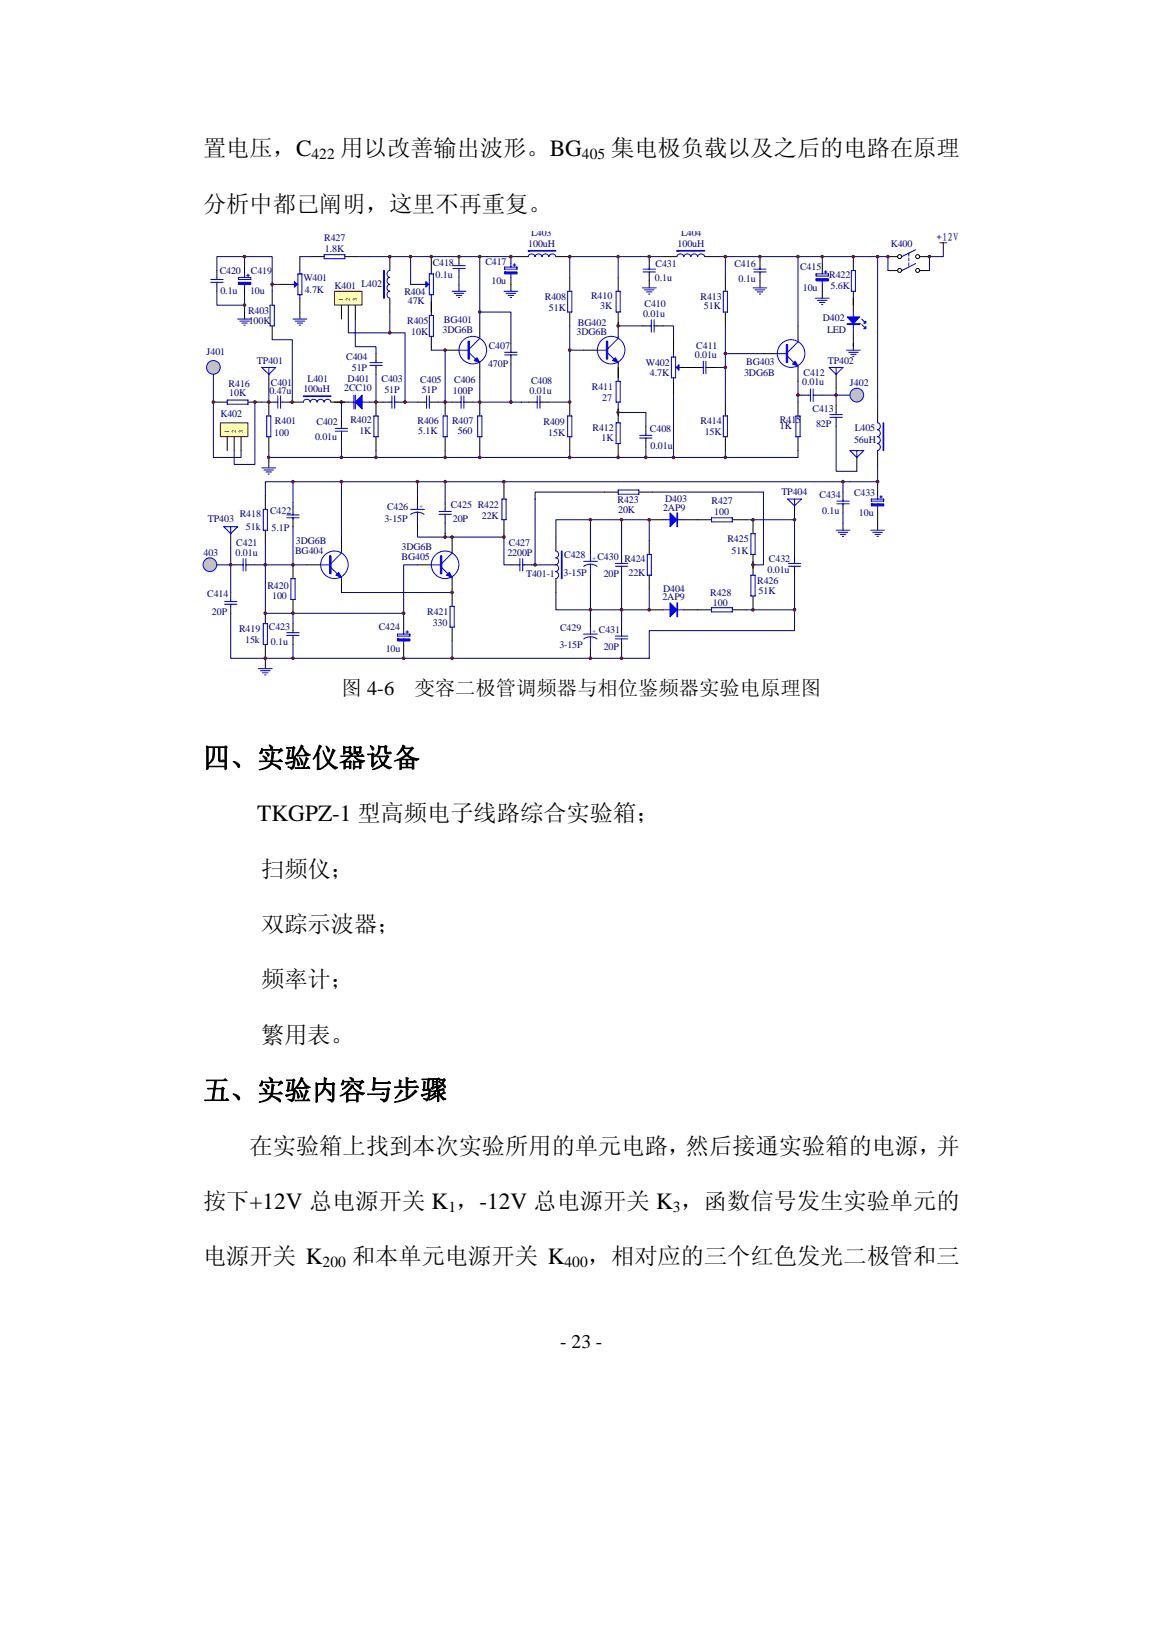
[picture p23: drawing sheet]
<svg xmlns="http://www.w3.org/2000/svg" width="210mm" height="297mm" viewBox="0 0 210 297" stroke-linecap="round" stroke-linejoin="round" font-family="sans-serif">
<defs><g id="words">
<g font-size="4.9">
<text x="37" y="139.7">四、实验仪器设备</text>
<text x="37" y="200.2">五、实验内容与步骤</text>
</g>
<g font-size="4.2">
<text x="37" y="28.5">置电压，C</text>
<text x="62" y="28.5">用以改善输出波形。BG</text>
<text x="111.3" y="28.5">集电极负载以及之后的电路在原理</text>
<text x="37" y="38.6">分析中都已阐明，这里不再重复。</text>
<text x="46.8" y="149.5">TKGPZ-1 型高频电子线路综合实验箱；</text>
<text x="47.6" y="159.6">扫频仪；</text>
<text x="47.6" y="169.7">双踪示波器；</text>
<text x="47.6" y="179.8">频率计；</text>
<text x="47.6" y="189.9">繁用表。</text>
<text x="45.4" y="210.1">在实验箱上找到本次实验所用的单元电路，然后接通实验箱的电源，并</text>
<text x="37" y="220.2">按下+12V 总电源开关 K ，-12V 总电源开关 K ，函数信号发生实验单元的</text>
<text x="37" y="230.3">电源开关 K</text>
<text x="64.1" y="230.3">和本单元电源开关 K</text>
<text x="107.1" y="230.3">，相对应的三个红色发光二极管和三</text>
</g>
<g font-size="3.7">
<text x="62.2" y="126.7">图 4-6</text>
<text x="75.5" y="126.7">变容二极管调频器与相位鉴频器实验电原理图</text>
</g>
<text font-size="3.5" x="102" y="245.4">- 23 -</text>
<g font-size="2.8">
<text x="56.7" y="29">422</text>
<text x="106" y="29">405</text>
<text x="81.7" y="220.7">1</text>
<text x="122.6" y="220.7">3</text>
<text x="58.8" y="230.8">200</text>
<text x="102.8" y="230.8">400</text>
</g>
<text font-size="2" fill="#000080" x="170.5" y="43.8">+12V</text>
<g font-size="1.8" fill="#000080">
<text x="59" y="43.9">R427</text>
<text x="59.2" y="45.8">1.8K</text>
<text x="96.2" y="44.9">100uH</text>
<text x="96.7" y="43.1">L403</text>
<text x="123.4" y="44.9">100uH</text>
<text x="124" y="42.9">L404</text>
<text x="162.2" y="44.9">K400</text>
<text x="40" y="49.8">C420</text>
<text x="40.1" y="53.5">0.1u</text>
<text x="45.6" y="53.5">10u</text>
<text x="45.7" y="50">C419</text>
<text x="55.2" y="51.1">W401</text>
<text x="55.5" y="53.4">4.7K</text>
<text x="60.9" y="52.6">K401 L402</text>
<text x="73.6" y="53.6">R404</text>
<text x="78.8" y="48.5">C418</text>
<text x="79.3" y="50.6">0.1u</text>
<text x="88.4" y="48.3">C417</text>
<text x="89.5" y="51.8">10u</text>
<text x="119.3" y="51.2">0.1u</text>
<text x="119.4" y="48.6">C431</text>
<text x="133.8" y="48.6">C416</text>
<text x="134.5" y="51.4">0.1u</text>
<text x="145.7" y="49.2">C415</text>
<text x="146.2" y="53">10u</text>
<text x="151" y="50.6">R422</text>
<text x="151.3" y="52.6">5.6K</text>
<text x="45.2" y="57.2">R403</text>
<text x="45.3" y="58.9">100K</text>
<text x="74.1" y="59.1">R405</text>
<text x="74.3" y="55.4">47K</text>
<text x="80.8" y="58.8">BG401</text>
<text x="99.2" y="54.7">R408</text>
<text x="100" y="56.7">51K</text>
<text x="105.3" y="59.4">BG402</text>
<text x="107.7" y="54.5">R410</text>
<text x="109.3" y="56.3">3K</text>
<text x="117.1" y="57.7">0.01u</text>
<text x="117.4" y="55.9">C410</text>
<text x="127.6" y="54.7">R413</text>
<text x="128.2" y="56.3">51K</text>
<text x="149.9" y="58.4">D402</text>
<text x="37.6" y="64.6">J401</text>
<text x="63.1" y="65.5">C404</text>
<text x="74.9" y="61">10K</text>
<text x="80.6" y="60.7">3DG6B</text>
<text x="89" y="63.6">C407</text>
<text x="105" y="61.1">3DG6B</text>
<text x="126.6" y="65.2">0.01u</text>
<text x="126.8" y="63.5">C411</text>
<text x="150.6" y="60.7">LED</text>
<text x="41.6" y="70.5">R416</text>
<text x="46.8" y="66.3">TP401</text>
<text x="49.1" y="71.7">0.47u</text>
<text x="49.3" y="70.3">C401</text>
<text x="55.2" y="71.4">100uH</text>
<text x="56" y="69.7">L401</text>
<text x="62.7" y="71.3">2CC10</text>
<text x="63.3" y="69.5">D401</text>
<text x="64.1" y="67.5">51P</text>
<text x="69.5" y="69.7">C403</text>
<text x="70" y="71.5">51P</text>
<text x="76.5" y="69.8">C405</text>
<text x="76.8" y="71.5">51P</text>
<text x="82.5" y="71.7">100P</text>
<text x="82.7" y="69.8">C406</text>
<text x="88.9" y="66.8">470P</text>
<text x="96.5" y="71.7">0.01u</text>
<text x="96.7" y="69.9">C408</text>
<text x="107.8" y="71">R411</text>
<text x="117.6" y="66.6">W402</text>
<text x="118.4" y="68.5">4.7K</text>
<text x="135.5" y="68.4">3DG6B</text>
<text x="135.9" y="66.5">BG403</text>
<text x="146.1" y="70.2">0.01u</text>
<text x="146.3" y="68.4">C412</text>
<text x="150.7" y="66.4">TP402</text>
<text x="154.8" y="70.3">J402</text>
<text x="40.1" y="76">K402</text>
<text x="41.8" y="72.2">10K</text>
<text x="50.1" y="77.2">R401</text>
<text x="57.6" y="77.3">C402</text>
<text x="63.8" y="77.1">R402</text>
<text x="76" y="77.2">R406</text>
<text x="82.3" y="77.2">R407</text>
<text x="99" y="77.3">R409</text>
<text x="109.7" y="72.9">27</text>
<text x="127.6" y="77.2">R414</text>
<text x="142" y="77">R415</text>
<text x="148" y="75">C413</text>
<text x="148.6" y="77.7">82P</text>
<text x="50" y="79.4">100</text>
<text x="57.4" y="80.1">0.01u</text>
<text x="65.4" y="79">1K</text>
<text x="76.2" y="79.1">5.1K</text>
<text x="83.4" y="79">560</text>
<text x="99.8" y="79.4">15K</text>
<text x="107.9" y="78.5">R412</text>
<text x="109.6" y="80.4">1K</text>
<text x="118.4" y="78.6">C408</text>
<text x="118.5" y="81.8">0.01u</text>
<text x="128.3" y="79.2">15K</text>
<text x="142" y="78.1">1K</text>
<text x="155.5" y="80.6">56uH</text>
<text x="155.7" y="78.5">L405</text>
<text x="37.9" y="95.1">TP403</text>
<text x="43.7" y="94.2">R418</text>
<text x="49.2" y="93.6">C422</text>
<text x="70" y="95">3-15P</text>
<text x="70.5" y="92.9">C426</text>
<text x="82.1" y="92.5">C425 R422</text>
<text x="82.5" y="95.1">20P</text>
<text x="87.8" y="94.5">22K</text>
<text x="112.5" y="91.6">R423</text>
<text x="112.6" y="93.4">20K</text>
<text x="120.8" y="93.1">2AP9</text>
<text x="121.1" y="91.3">D403</text>
<text x="129.6" y="91.8">R427</text>
<text x="130.1" y="93.7">100</text>
<text x="142.3" y="90.1">TP404</text>
<text x="149.2" y="90.7">C434</text>
<text x="149.8" y="93.6">0.1u</text>
<text x="155.5" y="90.3">C433</text>
<text x="156.4" y="94">10u</text>
<text x="36.3" y="101.2">J403</text>
<text x="42.9" y="101.3">0.01u</text>
<text x="43" y="99.4">C421</text>
<text x="44.8" y="96.5">51k</text>
<text x="49.4" y="96.6">5.1P</text>
<text x="53.7" y="100.9">BG404</text>
<text x="53.9" y="99">3DG6B</text>
<text x="73.1" y="100.2">3DG6B</text>
<text x="92.4" y="101.2">2200P</text>
<text x="92.7" y="99.4">C427</text>
<text x="102.7" y="101.7">C428</text>
<text x="108.8" y="101.9">C430 R424</text>
<text x="132.5" y="98.8">R425</text>
<text x="133.2" y="100.9">51K</text>
<text x="48.7" y="107.2">R420</text>
<text x="73.1" y="102.1">BG405</text>
<text x="95.8" y="105.1">T401-1</text>
<text x="102.6" y="105">3-15P</text>
<text x="109.9" y="105.1">20P</text>
<text x="114.5" y="105">22K</text>
<text x="120.8" y="107.7">D404</text>
<text x="137.9" y="106.3">R426</text>
<text x="139.8" y="104.3">0.01u</text>
<text x="140" y="102.3">C432</text>
<text x="37.7" y="108.8">C414</text>
<text x="38.6" y="112">20P</text>
<text x="49.6" y="109">100</text>
<text x="77.8" y="112">R421</text>
<text x="120.6" y="109.2">2AP9</text>
<text x="129.3" y="108.6">R428</text>
<text x="129.8" y="110.4">100</text>
<text x="138.2" y="108.2">51K</text>
<text x="43.5" y="115.2">R419</text>
<text x="44.7" y="117.1">15k</text>
<text x="49" y="114.7">C423</text>
<text x="49.3" y="117.5">0.1u</text>
<text x="69" y="114.8">C424</text>
<text x="70.3" y="118.7">10u</text>
<text x="78.8" y="114">330</text>
<text x="101.9" y="118">3-15P</text>
<text x="102" y="114.9">C429</text>
<text x="109.1" y="115.3">C431</text>
<text x="109.9" y="118.3">20P</text>
</g>
<g font-size="1.1">
<text x="62.5" y="54.8" transform="rotate(-90 62.5 54.8)">1</text>
<text x="63.8" y="54.8" transform="rotate(-90 63.8 54.8)">2</text>
<text x="65" y="54.8" transform="rotate(-90 65 54.8)">3</text>
<text x="41.7" y="78.8" transform="rotate(-90 41.7 78.8)">1</text>
<text x="43" y="78.8" transform="rotate(-90 43 78.8)">2</text>
<text x="44.3" y="78.8" transform="rotate(-90 44.3 78.8)">3</text>
</g>
<g font-size="1.1" fill="#000080">
<text x="76.4" y="92.5">+</text>
<text x="107.9" y="102">+</text>
<text x="107.9" y="115.2">+</text>
</g>
</g></defs>
<g fill="none" stroke="#000" stroke-width=".18">
<path d="M39.5 49.3v1.2M39.5 51.8v1.2M49.6 53v2.6M49.6 59.4v2.5M50.8 51.8h2.6M54.6 46.7v2.6M54.6 54.3v2.5M56.5 46.7h2.5M62.8 46.7h2.5M74.8 51.8h2.5M78.5 46.7v2.6M78.5 54.3v3.2"/>
<path d="M83.6 46.7v1.3M83.6 49.3v1.2M103.8 50.5v2.5M103.8 56.8v2.6M112.6 50.5v2.5M112.6 56.8v2.6M117 59.4h1.2M118.2 47.4v1.2M118.2 49.9v1.3M119.5 59.4h1.3M132.1 50.5v2.5M132.1 56.8v2.6"/>
<path d="M138.4 47.4v1.2M138.4 49.9v1.3M155.4 46.7v2.6M155.4 53v2.6M161.7 46.7h1.8M161.7 49.3h1.8M167.5 46.7h1.8M167.5 49.3h1.8M49 79.5v2.6M50.2 73.2h-1.2v2.6M51.5 73.2h1.2M62.2 76.4v1.2"/>
<path d="M62.2 78.9v1.3M68.5 64.4v1.3M68.5 66.9v1.3M68.5 73.2v2.6M68.5 79.5v2.6M69.7 73.2h1.3M72.3 73.2h1.2M76 73.2h1.3M78.5 73.2h1.3M78.5 61.3v2.5M81.1 73.2v2.6M81.1 79.5v2.6"/>
<path d="M82.3 73.2h1.3M84.9 73.2h1.2M87.4 73.2v2.6M87.4 79.5v2.6M93 62.5v1.3M93 65v1.3M96.2 73.2h1.3M98.7 73.2h1.3M103.8 73.2v2.6M103.8 79.5v2.6M112.6 66.9v2.5M112.6 73.2v3.8"/>
<path d="M117.6 77.6v1.3M122.7 61.9v2.5M122.7 69.4v2.6M123.9 66.9h3.8M128.9 66.9h1.3M132.1 73.2v2.6M132.1 79.5v2.6M145.3 73.2v2.6M145.3 79.5v2.6M146 72h1.2M148.5 72h1.3M48.3 90.3v2.5"/>
<path d="M48.3 96.6v2.5M112.6 80.8v2.5M117.6 80.2v1.2M118.2 94.7h2.6M124.5 94.7h2.6M42.7 102.9h1.2M45.2 102.9h1.2M53.4 113.6v1.3M53.4 116.1v1.3"/>
<circle cx="163.8" cy="49.3" r=".37"/>
<circle cx="163.8" cy="46.7" r=".37"/>
<circle cx="167.1" cy="49.3" r=".37"/>
<circle cx="167.1" cy="46.7" r=".37"/>
</g>
<g fill="none" stroke="#00f" stroke-width=".18">
<path d="M38.4 51.4h2.2M38.4 50.9h2.2M39.5 50.5v.4M39.5 51.4v.4M49.2 55.6h.8v3.8h-.8zM53.4 51.8h.9M54.3 49.9h.7v3.8h-.7zM54.6 49.3v.6M54.6 53.7v.6M59 46.4h3.8v.7h-3.8zM77.3 51.8h.9M78.2 49.9h.7v3.8h-.7z"/>
<path d="M78.2 57.5h.7v3.8h-.7zM78.5 49.3v.6M78.5 53.7v.6M82.5 48.9h2.2M82.5 48.4h2.2M83.6 48v.4M83.6 48.9v.4M103.4 53h.7v3.8h-.7zM112.2 53h.7v3.8h-.7zM117.1 49.5h2.3M117.1 49h2.3M118.2 59.4h.4"/>
<path d="M118.2 48.6v.4M118.2 49.5v.4M118.6 58.2v2.3M119.1 59.4h.4M119.1 58.2v2.3M131.7 53h.8v3.8h-.8zM137.3 49.5h2.2M137.3 49h2.2M138.4 48.6v.4M138.4 49.5v.4M155 49.3h.8v3.7h-.8zM165.5 46.1v.5"/>
<path d="M165.5 47v.5M165.5 47.9v.5M166.8 45.5l-2.6 1.2M166.8 48l-2.6 1.3M48.6 75.8h.7v3.7h-.7zM50.2 73.2h.4M50.6 72.1v2.3M51.1 73.2h.4M51.1 72.1v2.3M61 78.5h2.3M61 78h2.3M62.2 77.6v.4"/>
<path d="M62.2 78.5v.4M67.4 66.5h2.2M67.4 66h2.2M68.1 75.8h.8v3.7h-.8zM68.5 65.7v.3M68.5 66.5v.4M71 73.2h.4M71.4 72.1v2.3M71.9 73.2h.4M71.9 72.1v2.3M77.3 73.2h.4M77.7 72.1v2.3"/>
<path d="M78.2 73.2h.3M78.2 72.1v2.3M80.7 75.8h.7v3.7h-.7zM83.6 73.2h.4M84 72.1v2.3M84.5 73.2h.4M84.5 72.1v2.3M87 75.8h.8v3.7h-.8zM91.9 64.6h2.3M91.9 64.2h2.3M93 63.8v.4M93 64.6v.4"/>
<path d="M97.5 73.2h.3M97.8 72.1v2.3M98.3 73.2h.4M98.3 72.1v2.3M103.4 75.8h.7v3.7h-.7zM112.2 69.4h.7v3.8h-.7zM112.2 77h.7v3.8h-.7zM116.5 79.8h2.2M116.5 79.3h2.2M117.6 78.9v.4M117.6 79.8v.4M122.3 65h.7v3.8h-.7z"/>
<path d="M122.7 64.4v.6M122.7 68.8v.6M123 66.9h.9M127.7 66.9h.4M128.1 65.8v2.3M128.6 66.9h.3M128.6 65.8v2.3M131.7 75.8h.8v3.7h-.8zM144.9 75.8h.8v3.7h-.8zM147.2 72h.4M147.6 70.8v2.3M148.1 72h.4"/>
<path d="M148.1 70.8v2.3M47.9 92.8h.8v3.8h-.8zM120.8 94.7h3.7M43.9 102.9h.4M44.3 101.7v2.3M44.8 102.9h.4M44.8 101.7v2.3M52.2 115.7h2.3M52.2 115.2h2.3M53.4 114.9v.3M53.4 115.7v.4"/>
</g>
<g fill="#00f" stroke="#00f" stroke-width=".18">
<path d="M77.6 51.3l.5 .5-.5 .5z"/>
<path d="M123.7 66.4v1l-.5-.5z"/>
<path d="M53.6 51.3l.5 .5-.5 .5z"/>
<path d="M122 93.4l1.3 1.3-1.3 1.2z"/>
<path d="M123.3 93.4h.1v2.5h-.1z" fill-rule="evenodd"/>
</g>
<g fill="#c0c0c0" stroke="#00f" stroke-width=".18">
<circle cx="38.9" cy="66.9" r="1.25"/>
<circle cx="38.2" cy="102.8" r="1.25"/>
<circle cx="156" cy="72" r="1.26"/>
</g>
<g fill="none" stroke="#000" stroke-width=".18">
<path d="M44.5 48.6v1.3M44.5 52.4v1.3M44.5 56.8v1.3M54.6 56.8v1.3M83.6 51.8v1.2M93 46.7v1.3M93 50.5v2.5M118.2 51.2v1.2M138.4 51.2v1.2M149.8 48v1.3M149.8 51.8v2.5M60.9 73.2h2.5"/>
<path d="M67.2 73.2h2.5M49 83.9v1.3M76 90.3v1.2M76 95.3v1.3M107.5 99.7v1.3M107.5 104.8v1.2M107.5 112.9v1.3M107.5 118v1.3"/>
</g>
<g fill="none" stroke="#00f" stroke-width=".18">
<path d="M43.3 58.1h2.5M43.4 50.5h2.3v.4h-2.3zM43.7 58.5h1.7M44 58.8h1M44.4 59.2h.3M44.5 49.9v.6M44.5 51.4v1M44.9 50.1h.5M45.2 49.9v.5M53.4 58.1h2.5M53.7 58.5h1.8M54.1 58.8h1"/>
<path d="M54.5 59.2h.2M82.3 53h2.6M82.7 53.4h1.8M83.1 53.8h1M83.5 54.2h.2M91.8 53h2.5M91.9 48.6h2.3v.4h-2.3zM92.2 53.4h1.7M92.5 53.8h1.1M92.9 54.2h.3M93 48v.6M93 49.5v1"/>
<path d="M93.4 48.3h.5M93.7 48v.5M117 52.4h2.5M117.4 52.8h1.7M117.8 53.2h.9M118.1 53.6h.3M137.1 52.4h2.6M137.5 52.8h1.8M137.9 53.2h1M138.3 53.6h.2M148.5 54.3h2.5M148.6 49.9h2.3v.4h-2.3z"/>
<path d="M148.9 54.7h1.7M149.2 55.1h1M149.6 55.5h.3M149.8 49.3v.6M149.8 50.8v1M150.1 49.5h.5M150.4 49.3v.5M63.4 73.2h1.1M64.5 72v2.5M64.7 72v2.5M66 73.2h1.2M47.7 85.2h2.5"/>
<path d="M48.1 85.6h1.7M48.5 86h.9M48.8 86.3h.3M74.8 92.8h2.5M76 93.3l.7 .1 .5 .3M76 93.3l-.6 .1-.6 .3M76 91.5v1.3M76 93.3v2M106.3 102.2h2.5M106.3 115.5h2.5M107.5 102.7l.7 .1 .5 .3M107.5 102.7l-.6 .1-.6 .3"/>
<path d="M107.5 116l.7 .1 .5 .3M107.5 116l-.6 .1-.6 .3M107.5 101v1.2M107.5 102.7v2.1M107.5 114.2v1.3M107.5 116v2"/>
</g>
<g fill="#00f" stroke="#00f" stroke-width=".18">
<path d="M66 72v2.5l-1.3-1.3z"/>
<path d="M91.9 49.5v.4h2.3v-.4z" fill-rule="evenodd"/>
<path d="M43.4 51.4v.4h2.3v-.4z" fill-rule="evenodd"/>
<path d="M148.6 50.8v.4h2.3v-.4z" fill-rule="evenodd"/>
</g>
<path d="M60.9 53.1h5v2.5h-5z" fill="#ffffb0"/>
<path d="M60.9 53h5v2.6h-5zM171.2 44.2h1.2M171.8 44.2v1.3" fill="none" stroke="#800000" stroke-width=".18"/>
<g fill="none" stroke="#000" stroke-width=".18">
<path d="M62.2 55.6v2.5M63.4 55.6v2.5M64.7 55.6v2.5M87.4 58.7v2.6M112.6 58.7v2.6M145.3 59.4v2.5M155.4 54.3v2.5M38.9 73.2h2.5M45.2 73.2h2.5M49 68.2v2.5M81.1 63.8h2.5M87.4 66.3v2.5"/>
<path d="M106.3 63.8h2.5M112.6 66.3v2.5M139 64.4h2.6M145.3 66.9v2.5M152.3 68.2v2.5M152.3 73.9v1.2M152.3 76.4v1.2M155.4 60.6v3.2M42 97.2v2.5M53.4 92.1v1.3M53.4 94.7v1.2M62.2 97.8v2.6"/>
<path d="M81.1 91.5v1.3M81.1 94v1.3M82.3 97.8v2.6M91.8 88.4v2.5M91.8 94.7v2.5M110 89.6h2.6M116.4 89.6h2.5M118.2 98.4v2.6M127.1 94.7h2.5M133.4 94.7h2.5M137.1 94.7v2.5M144.7 92.1v2.6"/>
<path d="M153.5 89.6v1.3M153.5 92.1v1.3M153.5 95.3v1.3M156 83.3v2.5M159.8 87.7v2.6M159.8 92.8v3.8M42 107.9v1.3M42 110.4v1.3M48.3 111.1v2.5M48.3 117.4v2.5M53.4 102.9v2.5M53.4 109.2v2.5"/>
<path d="M55.9 102.9h2.5M62.2 105.4v2.5M73.5 112.3v2.6M73.5 117.4v2.5M76 102.9h2.5M82.3 105.4v5M82.3 114.2v2.5M93 102.9h1.3M95.6 102.9h1.2M113.2 101v1.2M113.2 103.5v1.3M113.2 114.2v1.3"/>
<path d="M113.2 116.7v1.3M118.2 111.1h2.6M118.2 104.8v2.5M124.5 111.1h5.1M133.4 111.1h2.5M137.1 101v3.8M137.1 108.5v2.6M144.7 101v1.2M144.7 103.5v1.3M48.3 120.5v1.3"/>
</g>
<g fill="none" stroke="#00f" stroke-width=".18">
<path d="M155.4 56.8v3.8M156.9 59.1l.5 .5M156.9 58.1l.5 .5M41.4 72.9h3.8v.7h-3.8zM47.7 66.9h2.5l-1.2 1.3zM49 66.9v1.3M83.6 63.8h1.9M85.5 64.3l1.1 1.1M87.4 61.3v.3l-1.9 1.9M87.4 66v.3M108.8 63.8h1.9M110.7 64.3l1.1 1.1"/>
<path d="M112.6 61.3v.3l-1.9 1.9M112.6 66v.3M141.6 64.4h1.8M143.4 64.9l1.2 1.1M145.3 61.9v.4l-1.9 1.9M145.3 66.7v.2M151 66.9h2.5l-1.2 1.3zM151.1 75.5h2.3M151.1 76h2.3M152.3 66.9v1.3M152.3 75.1v.4M152.3 76v.4"/>
<path d="M154.2 63.8h2.5M154.5 64.2h1.8M154.9 64.5h1M155.3 64.9h.2M40.8 95.9h2.5l-1.3 1.3zM42 95.9v1.3M52.2 94.3h2.3M52.2 93.8h2.3M53.4 93.4v.4M53.4 94.3v.4M79.9 93.7h2.3M79.9 93.2h2.3"/>
<path d="M81.1 92.8v.4M81.1 93.7v.3M91.4 90.9h.8v3.8h-.8zM112.6 89.2h3.8v.8h-3.8zM129.6 94.3h3.8v.7h-3.8zM136.8 97.2h.7v3.8h-.7zM143.4 90.9h2.6l-1.3 1.2zM144.7 90.9v1.2M152.3 96.6h2.5M152.4 91.3h2.3M152.4 91.8h2.3M152.6 96.9h1.8"/>
<path d="M153 97.3h1M153.4 97.7h.2M153.5 90.9v.4M153.5 91.8v.3M154.8 82.1h2.5l-1.3 1.2zM156 82.1v1.2M158.6 96.6h2.5M158.7 90.9h2.3v.4h-2.3zM158.9 96.9h1.8M159.3 97.3h1M159.7 97.7h.3M159.8 90.3v.6"/>
<path d="M159.8 91.8v1M160.2 90.5h.5M160.4 90.3v.5M40.9 110h2.3M40.9 109.6h2.3M42 109.2v.4M42 110v.4M47.9 113.6h.8v3.8h-.8zM53 105.4h.7v3.8h-.7zM58.4 102.9h1.9M60.3 103.4l1.1 1.1M62.2 100.4v.3l-1.9 1.9"/>
<path d="M62.2 105.1v.3M72.4 115.5h2.3v.3h-2.3zM73.5 114.9v.6M73.5 116.4v1M73.9 115.1h.5M74.1 114.9v.5M78.5 102.9h2M80.5 103.4l1.1 1.1M82 110.4h.7v3.8h-.7zM82.3 100.4v.3l-1.8 1.9M82.3 105.1v.3M94.3 102.9h.4"/>
<path d="M94.7 101.7v2.3M95.2 102.9h.4M95.2 101.7v2.3M112.1 115.8h2.2M112.1 103.1h2.2M112.1 102.6h2.2M112.1 116.4h2.2M113.2 102.2v.4M113.2 103.1v.4M113.2 115.5v.3M113.2 116.4v.3M117.9 101h.7v3.8h-.7z"/>
<path d="M120.8 111.1h3.7M129.6 110.7h3.8v.7h-3.8zM136.8 104.8h.7v3.7h-.7zM143.6 103.1h2.2M143.6 102.6h2.2M144.7 102.2v.4M144.7 103.1v.4M47.1 121.8h2.5M47.4 122.2h1.8M47.8 122.5h1M48.2 122.9h.3"/>
<circle cx="86.1" cy="63.8" r="2.51"/>
<circle cx="111.3" cy="63.8" r="2.51"/>
<circle cx="144.1" cy="64.4" r="2.51"/>
<circle cx="60.9" cy="102.9" r="2.51"/>
<circle cx="81.1" cy="102.9" r="2.51"/>
</g>
<g fill="#00f" stroke="#00f" stroke-width=".18">
<path d="M86.4 65.7l.5-.5 .5 .8z"/>
<path d="M61.2 104.8l.5-.6 .5 .9z"/>
<path d="M144.8 65.8l.5 .9-1-.4z"/>
<path d="M111.6 65.7l.5-.5 .5 .8z"/>
<path d="M81.3 104.8l.5-.6 .5 .9z"/>
<path d="M122 109.8l1.3 1.3-1.3 1.2z"/>
<path d="M154.3 57.7h2.2l-1.1 1.3z"/>
<path d="M157.7 59.5v.4h-.4z"/>
<path d="M157.3 58.8l.4-.3v.3z"/>
<path d="M85.2 62.1h.3v3.3h-.3z" fill-rule="evenodd"/>
<path d="M60 101.2h.3v3.3h-.3z" fill-rule="evenodd"/>
<path d="M143.2 62.8h.2v3.2h-.2z" fill-rule="evenodd"/>
<path d="M110.4 62.1h.3v3.3h-.3z" fill-rule="evenodd"/>
<path d="M80.2 101.2h.3v3.3h-.3z" fill-rule="evenodd"/>
<path d="M123.3 109.8h.1v2.5h-.1z" fill-rule="evenodd"/>
<path d="M154.3 59h2.2v.1h-2.2z" fill-rule="evenodd"/>
<path d="M72.4 116.4v.3h2.3v-.3z" fill-rule="evenodd"/>
<path d="M158.7 91.8v.3h2.3v-.3z" fill-rule="evenodd"/>
</g>
<path d="M149.8 46.7v1.3M38.9 68.2v5" fill="none" stroke="#000080" stroke-width=".18"/>
<path d="M40.2 77h4.9v2.5h-4.9z" fill="#ffffb0"/>
<path d="M40.1 77h5v2.5h-5z" fill="none" stroke="#800000" stroke-width=".18"/>
<g fill="none" stroke="#000" stroke-width=".18">
<path d="M71 46.7v2.6M71 54.3v2.5M93.7 46.7h2.5M101.2 46.7h2.6M120.8 46.7h2.5M128.3 46.7h2.6M41.4 79.5v2.6M42.7 79.5v2.6M43.9 79.5v2.6M52.7 73.2h2.5M60.3 73.2h2.5M159.8 74.5v2.5"/>
<path d="M101.2 97.8v2.6M159.8 82.1v2.5M101.2 105.4v2.5"/>
</g>
<g fill="none" stroke="#000080" stroke-width=".18">
<path d="M39.5 53v2.6h5v-1.9M44.5 48.6v-1.9h-5v2.6M44.5 46.7h5.1v6.3M44.5 55.6v1.2M49.6 51.8h1.2M54.6 46.7h1.9M64.7 58.1v5h3.8v1.3M65.3 46.7h28.4M71 56.8v3.8h-7.6v-2.5M74.8 46.7v5.1M83.6 50.5v1.3M87.4 56.8h5.6v5.7"/>
<path d="M87.4 46.7v12M103.8 50.5v-3.8h8.8v3.8M103.8 59.4v13.8h-3.8M112.6 46.7h8.2M112.6 59.4h4.4M118.2 46.7v.7M120.8 59.4h1.9v2.5M130.9 46.7h1.2v3.8M132.1 46.7h13.2v12.7M132.1 59.4v13.8M138.4 46.7v.7M145.3 46.7h16.4v2.6"/>
<path d="M159.8 46.7v27.8M171.8 45.5v1.2h-2.5v2.6M38.9 73.2v10.1h5v-1.2M46.4 73.2v11.4h-3.7v-2.5M49 70.7v2.5h-1.3M49.6 61.9h3.6v11.3M62.2 73.2v3.2M68.5 68.2v5M71 60.6h2.8v12.6M73.6 73.2h2.4M78.5 63.8h2.6v9.4M79.8 73.2h2.5"/>
<path d="M87.4 68.8v4.4h-1.3M87.4 73.2h8.8M93 66.3v6.9M103.8 63.8h2.5M112.6 74.5v.6h5v2.5M122.7 72v11.3h-5.1M130.2 66.9h1.9M132.1 64.4h6.9M145.3 69.4v3.8M145.3 72h.7M149.8 72h5M152.3 77.6v8.2h3.7"/>
<path d="M152.3 70.7v3.2M42 99.7v8.2M48.3 90.3v-2.6h5.1v4.4M48.3 99.1v12M49 82.1v1.2M53.4 87.7h8.8v10.1M53.4 95.9v7M62.2 87.7h29.6v.7M62.2 83.3h-13.2v.6M62.2 80.2v3.1M68.5 82.1v1.2h-6.3M76 96.6v1.2h15.8v-.6"/>
<path d="M76 87.7v2.6M81.1 82.1v1.2M81.1 87.7v3.8M81.1 95.3v2.5M87.4 82.1v1.2h-18.9M91.8 97.8v5.1h1.2M101.2 97.8v-3.1h17v3.7M103.8 82.1v1.2h-16.4M103.8 83.3h13.8M107.5 94.7v5M110 89.6h-12.5v13.3M113.2 94.7v6.3"/>
<path d="M117.6 81.4v1.9M118.9 89.6h20.1v13.3h-1.9M132.1 82.1v1.2h-9.4M135.9 94.7h8.8v6.3M145.3 82.1v1.2h-13.2M153.5 87.7v1.9M153.5 93.4v1.9M159.8 84.6v3.1h-68M39.5 102.9h3.2M42 111.7v8.2h6.3M46.4 102.9h9.5M48.3 119.9v.6"/>
<path d="M48.3 111.7h5.1M53.4 117.4v2.5h-5.1M53.4 111.7h20.1v.6M53.4 111.7v1.9M62.2 107.9h20.1M76 102.9h-2.5v8.8M82.3 116.7v3.2h-28.9M96.8 102.9h4.4M107.5 106v6.9M107.5 119.3v.6M113.2 104.8v9.4M113.2 118v1.9"/>
<path d="M118.2 107.3v3.8h-17v-3.2M144.7 104.8v6.3h-8.8M144.7 111.1v3.8h-26.5v5h-35.9"/>
</g>
<g fill="#800000" stroke="#800000" stroke-width=".18">
<circle cx="48.3" cy="111.7" r=".24"/>
<circle cx="137.1" cy="102.9" r=".24"/>
<circle cx="46.4" cy="73.2" r=".24"/>
<circle cx="62.2" cy="73.2" r=".24"/>
<circle cx="68.5" cy="73.2" r=".24"/>
<circle cx="112.6" cy="75.1" r=".24"/>
<circle cx="112.6" cy="59.3" r=".24"/>
<circle cx="48.9" cy="73.2" r=".24"/>
<circle cx="83.6" cy="46.7" r=".23"/>
<circle cx="87.4" cy="73.2" r=".24"/>
<circle cx="112.6" cy="46.7" r=".23"/>
<circle cx="112.6" cy="83.3" r=".24"/>
<circle cx="132.1" cy="46.7" r=".24"/>
<circle cx="103.8" cy="46.7" r=".24"/>
<circle cx="155.4" cy="46.7" r=".24"/>
<circle cx="103.8" cy="73.2" r=".24"/>
<circle cx="81.1" cy="73.2" r=".24"/>
<circle cx="78.5" cy="46.7" r=".24"/>
<circle cx="161.7" cy="46.7" r=".24"/>
<circle cx="169.3" cy="46.7" r=".24"/>
<circle cx="118.2" cy="94.7" r=".24"/>
<circle cx="93" cy="46.7" r=".24"/>
<circle cx="81.1" cy="63.8" r=".24"/>
<circle cx="82.3" cy="97.8" r=".24"/>
<circle cx="82.3" cy="107.9" r=".24"/>
<circle cx="118.2" cy="111" r=".24"/>
<circle cx="144.7" cy="94.7" r=".23"/>
<circle cx="149.7" cy="46.7" r=".23"/>
<circle cx="53.4" cy="111.7" r=".24"/>
<circle cx="53.4" cy="102.9" r=".24"/>
<circle cx="137.1" cy="111" r=".24"/>
<circle cx="137.1" cy="94.7" r=".24"/>
<circle cx="48.3" cy="119.9" r=".24"/>
<circle cx="73.5" cy="119.9" r=".24"/>
<circle cx="159.8" cy="87.7" r=".24"/>
<circle cx="81.1" cy="87.7" r=".24"/>
<circle cx="38.9" cy="73.2" r=".24"/>
<circle cx="42" cy="102.9" r=".24"/>
<circle cx="48.3" cy="102.9" r=".24"/>
<circle cx="53.4" cy="87.7" r=".24"/>
<circle cx="53.4" cy="119.9" r=".24"/>
<circle cx="62.2" cy="87.7" r=".24"/>
<circle cx="82.3" cy="119.9" r=".24"/>
<circle cx="73.5" cy="111.7" r=".24"/>
<circle cx="91.8" cy="87.7" r=".24"/>
<circle cx="76" cy="87.7" r=".24"/>
<circle cx="91.8" cy="97.8" r=".24"/>
<circle cx="81.1" cy="97.8" r=".23"/>
<circle cx="97.4" cy="102.9" r=".24"/>
<circle cx="113.2" cy="94.7" r=".24"/>
<circle cx="113.2" cy="111" r=".24"/>
<circle cx="107.5" cy="94.7" r=".23"/>
<circle cx="107.5" cy="111" r=".24"/>
<circle cx="113.2" cy="119.9" r=".24"/>
<circle cx="107.5" cy="119.9" r=".24"/>
<circle cx="144.7" cy="111" r=".24"/>
<circle cx="44.5" cy="46.7" r=".24"/>
<circle cx="44.5" cy="55.6" r=".24"/>
<circle cx="49.6" cy="51.8" r=".24"/>
<circle cx="74.8" cy="46.7" r=".24"/>
<circle cx="87.4" cy="46.7" r=".24"/>
<circle cx="62.2" cy="83.3" r=".24"/>
<circle cx="48.9" cy="83.3" r=".24"/>
<circle cx="68.5" cy="83.3" r=".24"/>
<circle cx="87.4" cy="83.3" r=".24"/>
<circle cx="81.1" cy="83.3" r=".24"/>
<circle cx="87.4" cy="56.8" r=".24"/>
<circle cx="93" cy="73.2" r=".24"/>
<circle cx="103.8" cy="83.3" r=".24"/>
<circle cx="103.8" cy="63.8" r=".24"/>
<circle cx="117.6" cy="83.3" r=".24"/>
<circle cx="122.7" cy="83.3" r=".24"/>
<circle cx="132.1" cy="83.3" r=".24"/>
<circle cx="132.1" cy="66.9" r=".24"/>
<circle cx="118.2" cy="46.7" r=".24"/>
<circle cx="132.1" cy="64.4" r=".24"/>
<circle cx="145.3" cy="46.7" r=".24"/>
<circle cx="138.4" cy="46.7" r=".24"/>
<circle cx="153.5" cy="87.7" r=".24"/>
<circle cx="159.8" cy="46.7" r=".24"/>
<circle cx="145.3" cy="72" r=".24"/>
<circle cx="152.2" cy="72" r=".24"/>
<circle cx="71" cy="46.7" r=".24"/>
<circle cx="71" cy="60.6" r=".24"/>
<circle cx="73.8" cy="73.2" r=".24"/>
<circle cx="53.2" cy="73.2" r=".24"/>
</g>
<g fill="#00f" stroke="#00f" stroke-width=".18">
<path d="M55.2 72.1h5.1v.1h-5.1z" fill-rule="evenodd"/>
<path d="M96.2 45.6h5v.1h-5z" fill-rule="evenodd"/>
<path d="M102.2 100.4h.2v5h-.2z" fill-rule="evenodd"/>
<path d="M123.3 45.6h5v.1h-5z" fill-rule="evenodd"/>
<path d="M160.8 77h.2v5.1h-.2z" fill-rule="evenodd"/>
<path d="M69.9 49.3h.1v5h-.1z" fill-rule="evenodd"/>
</g>
<g fill="none" stroke="#00f" stroke-width=".18">
<path d="M71 51.8a.64 .64 0 0 0-.5 .6 .64 .64 0 0 0 .5 .6 .64 .64 0 0 0-.5 .7 .64 .64 0 0 0 .5 .6M71 50.5a.64 .64 0 0 0-.5 .6 .64 .64 0 0 0 .5 .7M71 49.3a.63 .63 0 0 0-.5 .6 .63 .63 0 0 0 .5 .6M96.2 46.7a.63 .63 0 0 1 .6-.5 .63 .63 0 0 1 .6 .5 .66 .66 0 0 1 .7-.5 .66 .66 0 0 1 .6 .5 .64 .64 0 0 1 .6-.5 .64 .64 0 0 1 .6 .5M100 46.7a.64 .64 0 0 1 .6-.5 .64 .64 0 0 1 .6 .5M123.3 46.7a.64 .64 0 0 1 .6-.5 .64 .64 0 0 1 .6 .5 .66 .66 0 0 1 .7-.5 .66 .66 0 0 1 .6 .5 .64 .64 0 0 1 .6-.5 .64 .64 0 0 1 .6 .5M127.1 46.7a.64 .64 0 0 1 .6-.5 .64 .64 0 0 1 .6 .5M55.2 73.2a.64 .64 0 0 1 .7-.5 .64 .64 0 0 1 .6 .5 .64 .64 0 0 1 .6-.5 .64 .64 0 0 1 .6 .5M57.8 73.2a.64 .64 0 0 1 .6-.5 .64 .64 0 0 1 .6 .5M59 73.2a.63 .63 0 0 1 .6-.5 .63 .63 0 0 1 .7 .5M159.8 77a.64 .64 0 0 1 .5 .6 .64 .64 0 0 1-.5 .7 .65 .65 0 0 1 .5 .6 .65 .65 0 0 1-.5 .6 .64 .64 0 0 1 .5 .6 .64 .64 0 0 1-.5 .7M159.8 80.8a.64 .64 0 0 1 .5 .6 .64 .64 0 0 1-.5 .6"/>
<path d="M101.2 100.4a.62 .62 0 0 1 .5 .6 .62 .62 0 0 1-.5 .6M101.2 101.6a.64 .64 0 0 1 .5 .6 .64 .64 0 0 1-.5 .6 .64 .64 0 0 1 .5 .7 .64 .64 0 0 1-.5 .6M101.2 104.1a.64 .64 0 0 1 .5 .6 .64 .64 0 0 1-.5 .7"/>
</g>
<use href="#words"/>
</svg>
